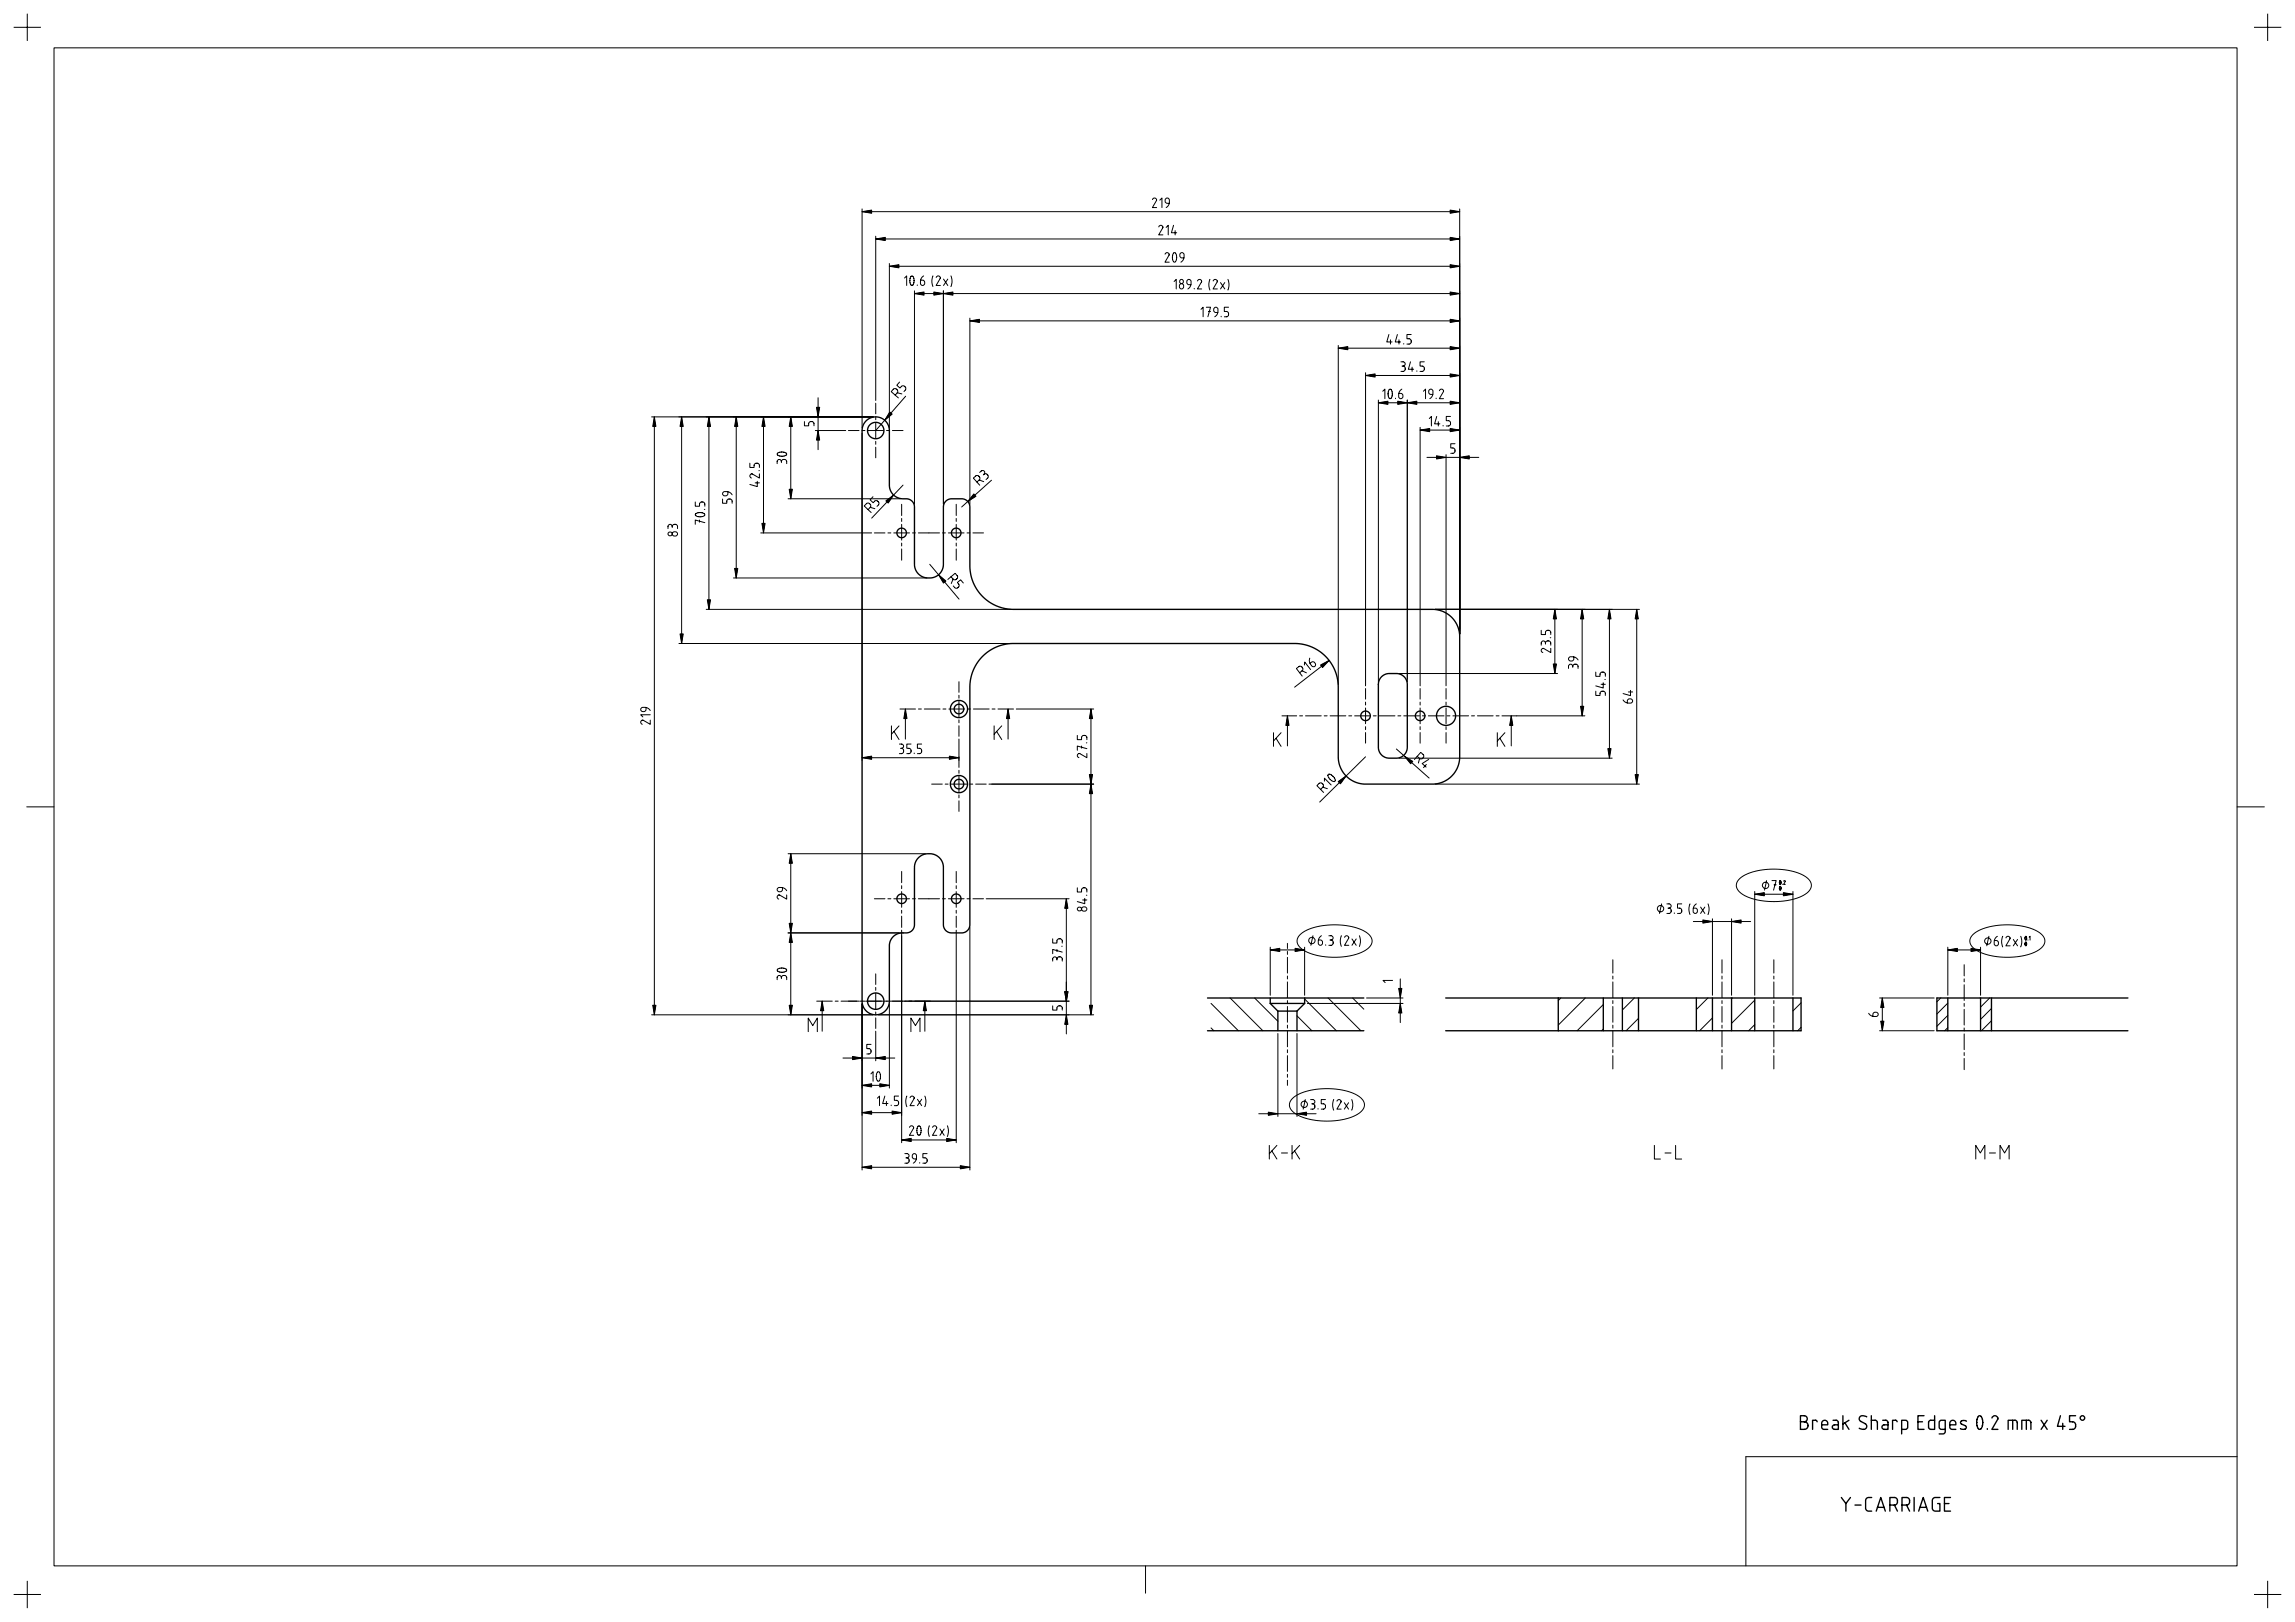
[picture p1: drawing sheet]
<svg xmlns="http://www.w3.org/2000/svg" width="841mm" height="594mm" viewBox="0 0 841 594" stroke-linecap="round" stroke-linejoin="round" font-family="sans-serif">
<g fill="none" stroke="#000" stroke-width=".5">
<path d="M317.4 154.1l2.2-1.2 2.5-.1 2.2 1.2 1.4 2.1 .2 1.5 .1 21.1 .7 1.7 1.4 1.4 1.8 .8 3.4 .3 1 .8 .7 1.1 .1 22.1 .3 1.4 .6 1.3 2.1 1.7 2.7 .4 2.3-.6 1.8-1.7 .8-2.5 .2-22.1 .8-1.3 1.3-.7 4.5-.1 1.1 .2 1.2 1 .6 1.5v22.3l.8 4.4 1.5 3.4 2.4 3 2.9 2.3 3.4 1.6 2.4 .6 2.5 .2h153.7l2.6 .4 2.4 1 1.9 1.5 1.5 1.9 1.1 2.2 .4 2.4v44.9l-.4 2.5-1 2.3-1.5 1.9-1.9 1.5-2.1 1-2.4 .5h-25.9l-3-.7-2.7-1.7-2.4-2.9-1.1-3.6-.1-27-.7-4.4-1.7-3.6-2.5-3.2-3.2-2.3-3.7-1.6-4.1-.5h-103.2l-3 .3-3 .9-3.7 2.2-3 3.1-2.1 3.8-1 4.2-.3 89.5-1 1.4-1.6 .6-4.5-.1-1-.4-.9-.8-.5-1.6v-21.2l-.2-1.5-1.3-2-2-1.2-2.8-.2-2.1 .9-1.5 1.6-.7 2-.2 22.5-.6 1.1-1.1 .7-3.4 .3-1.7 .6-1.3 1.3-.8 1.8-.1 21.3-.2 1.5-1.2 1.9-1.8 1.2-2.2 .3-2.1-.7-1.8-1.8-.7-2.5v-209.1l.4-1.8zM506.3 247.9l1-.8 1.1-.4 4.2 .1 2 1.1 1 2 .1 24.3-.3 1.1-.7 1.1-1 .8-1.2 .4-3.6 .1-1.3-.3-1.6-1.2-.8-1.7-.1-24 .4-1.4zM442.5 377.5h57.3M442.5 365.5h57.3M465.5 365.5v2M465.5 367.5h12.6M465.5 367.5l2.8 2.8M468.3 370.3h7M468.3 370.3v7.2M475.3 370.3v7.2M478.1 365.5v2M478.1 367.5l-2.8 2.8"/>
<path d="M529.8 365.5h130.2v12h-130.2M571 365.5v12M587.5 365.5v12M594.5 365.5v12M600.4 365.5v12M621.6 365.5v12M627.5 365.5v12M634.5 365.5v12M643 365.5v12M657 365.5v12M713.8 365.5v12M725.8 365.5v12"/>
<path d="M729.8 365.5v12M779.8 365.5h-70v12h70M675.3 518.5v5M684.1 518.9a1.68 1.68 0 0 0-2.8 .7l.4 .9 1.8 .9a1.21 1.21 0 0 1 .4 1.8 1.21 1.21 0 0 1-1.8 .2l-.8-.3M685.8 518.5v5M705.1 518.5h-2.3v5h2.3M709 518.5v5h-1.8l-.5-.8 .1-2 .4-.4 1.8-.1M725.1 518.7a1.04 1.04 0 0 1 1.1 .2 1.04 1.04 0 0 1 .3 1l-.1 2.5-.5 1-.6 .1-.6-.8-.3-1.4 .2-1.7zM730 519.4a1.08 1.08 0 0 1 1.3-.9 1.08 1.08 0 0 1 .8 1.3l-2.2 3.7h2.3M755.1 518.5l-1.1 3.9h2.7M760.6 518.5h-2.2v2.2h1.1a1.42 1.42 0 0 1 1.2 1.4 1.42 1.42 0 0 1-1.2 1.4h-1.1M659.8 520.7h1.4a1.39 1.39 0 0 1 1.4 1.4 1.39 1.39 0 0 1-1.4 1.4h-1.4v-5h1.4a1.11 1.11 0 0 1 1.1 1.1 1.11 1.11 0 0 1-1.1 1.1"/>
<path d="M665.9 520.7l-.3-.4-1.4-.1v3.3M667.6 521.9h2.2a1.16 1.16 0 0 0-.8-1.7 1.16 1.16 0 0 0-1.4 1.1l.2 2 2 .2M671.7 520.2l1.5 .1 .5 .7v2.5h-1.4a.83 .83 0 0 1-.8-.8 .83 .83 0 0 1 .8-.8h1.4M676.1 521.1l1.5 2.4M677.6 520.2l-2.3 1.4M685.8 520.2l1.7 .1 .4 .4 .1 2.8M689.9 520.2l1.5 .1 .5 .7v2.5h-1.4a.83 .83 0 0 1-.8-.8 .83 .83 0 0 1 .8-.8h1.4M695.2 520.7l-.3-.4-1.4-.1v3.3M696.9 523.5h1.7l.4-.5 .1-2-.5-.7-1.7-.1v5M702.8 520.7h1.7M712.8 523.5h-1.7l-.4-.5-.1-2 .5-.7 1.7-.1v4.2l-.5 .7-1.7 .1M714.5 521.9h2.2a1.16 1.16 0 0 0-.7-1.7 1.16 1.16 0 0 0-1.5 1.1l.3 2 1.9 .2"/>
<path d="M720.6 520.5l-1.2-.2-.9 .4 .1 .8 1.6 .7a.85 .85 0 0 1 .1 1.1 .85 .85 0 0 1-1.1 .2l-.8-.2M728.3 523.2v.3M735.9 523.5v-3.3h2.5l.6 .2 .2 .6v2.5M737.6 520.2v3.3M740.9 523.5v-3.3h2.5l.6 .2 .2 .6v2.5M742.6 520.2v3.3M748 520.2l2.2 3.3M750.2 520.2l-2.2 3.3M755.9 521.3v2.2M674.8 548.5l1.6 2.2v2.8M678.1 548.5l-1.7 2.2M679.8 551.3h2.2"/>
<path d="M685.9 548.5h-1.5l-.5 .4-.2 .7 .2 3.4 .5 .4 1.5 .1M687.6 553.5l1.6-5 1.7 5M688 552.1h2.4M692.6 551.3h1.6M694.2 551.3a1.42 1.42 0 0 0 1.2-1.4 1.42 1.42 0 0 0-1.2-1.4h-1.6v5M694.2 551.3l1.1 2.2M697 551.3h1.7M698.7 551.3a1.42 1.42 0 0 0 1.1-1.4 1.42 1.42 0 0 0-1.1-1.4h-1.7v5M698.7 551.3l1.1 2.2M701.4 548.5v5M703.1 553.5l1.7-5 1.6 5M703.6 552.1h2.4"/>
<path d="M710.9 548.5h-2l-.7 .7v3.5l.7 .7 2 .1v-2.8h-.8M712.6 550.7h1.6M714.8 548.5h-2.2v5h2.2"/>
<circle cx="320.9" cy="157.7" r="3"/>
<circle cx="330.4" cy="195.2" r="1.75"/>
<circle cx="350.4" cy="195.2" r="1.75"/>
<circle cx="351.4" cy="259.7" r="1.75"/>
<circle cx="351.4" cy="259.7" r="3.1"/>
<circle cx="500.4" cy="262.2" r="1.75"/>
<circle cx="520.4" cy="262.2" r="1.75"/>
<circle cx="529.9" cy="262.2" r="3.5"/>
<circle cx="351.4" cy="287.2" r="1.75"/>
<circle cx="351.4" cy="287.2" r="3.1"/>
<circle cx="330.4" cy="329.2" r="1.75"/>
<circle cx="350.4" cy="329.2" r="1.75"/>
<circle cx="320.9" cy="366.7" r="3"/>
<circle cx="763.1" cy="519.4" r=".83"/>
</g>
<g fill="none" stroke="#000" stroke-width=".37">
<path d="M5 10h10M10 5v10M19.8 17.5h800v556h-800zM826 10h10M831 5v10M315.9 77.5h219M315.9 76.5v80.2M422.3 73.1a.76 .76 0 0 1 .9-.6 .76 .76 0 0 1 .6 .9l-1.5 2.6h1.6M425 73.3l.8-.8v3.5M428.5 74.5h-.8a.88 .88 0 0 1-.9-.8 .88 .88 0 0 1 .7-1 .88 .88 0 0 1 1 .6l-.2 1.7-.9 1M534.9 76.5v155.7M320.9 86.5v60.2"/>
<path d="M320.9 87.5h214M325.9 97.5h209M325.9 96.5v60.2M424.6 83.1a.76 .76 0 0 1 .9-.6 .76 .76 0 0 1 .6 .9l-1.5 2.6h1.6M426.9 93.1a.76 .76 0 0 1 .9-.6 .76 .76 0 0 1 .6 .9l-1.5 2.6h1.6M427.3 83.3l.8-.8v3.5M430.1 82.5l-.8 2.7h1.9M430.1 92.7l.5-.1 .6 1.1-.2 1.6-.6 .7-.5-.4-.2-.8v-1.3zM430.6 84.5v1.5M433.9 94.5h-.8a.88 .88 0 0 1-.9-.8 .88 .88 0 0 1 .7-1 .88 .88 0 0 1 1 .6l-.2 1.7-1 1M331.5 101.8l.8-.7v3.5M333.8 101.2l.6-.1 .5 1.2-.1 1.6-.6 .7-.5-.5-.2-.8v-1.3z"/>
<path d="M335.1 107.5h199.8M335.1 106.5v78.2M336.1 104.4v.2M338.5 101.1a2.34 2.34 0 0 0-.7 3.4 .95 .95 0 0 0 1.1-.8 .95 .95 0 0 0-.8-1.1h-.7M341.9 101.1l-.4 1.9 .4 1.9M343.1 101.6a.76 .76 0 0 1 .9-.5 .76 .76 0 0 1 .5 .9l-1.5 2.6h1.6M345.7 106.5v78.2M345.8 102.2l1.5 2.4M347.3 102.2l-1.5 2.4M348.5 101.1l.4 1.9-.4 1.9M355.4 117.5h179.5M355.4 116.5v68.2"/>
<path d="M430.3 103.1l.7-.8v3.5M432.4 104.1a.86 .86 0 0 1 1.2 .2 .86 .86 0 0 1-.1 1.2 .86 .86 0 0 1-1.2-.1zM436.4 104.3h-.7a.88 .88 0 0 1-.9-.8 .88 .88 0 0 1 .6-1 .88 .88 0 0 1 1.1 .6l-.2 1.7-1 1M437.6 105.6v.2M438.8 102.9a.76 .76 0 0 1 .9-.6 .76 .76 0 0 1 .6 .9l-1.5 2.6h1.6M440.1 113.3l.8-.8v3.5M442.1 112.5h1.5l-1 3.5M442.8 114.1h.8M443.4 102.3l-.4 2 .4 1.9M444.6 102.9a.76 .76 0 0 1 .9-.6 .76 .76 0 0 1 .5 .9l-1.5 2.6h1.6M446.3 114.5h-.7a.88 .88 0 0 1-1-.8 .88 .88 0 0 1 .7-1 .88 .88 0 0 1 1 .6l-.2 1.7-.9 1M447.3 103.5l1.5 2.3"/>
<path d="M447.5 115.8v.2M448.8 103.5l-1.5 2.3M450 102.3l.4 2-.4 1.9M450.2 112.5h-1.5v1.6h.7a.99 .99 0 0 1 .8 1 .99 .99 0 0 1-.8 .9h-.7M329.7 139.9l-1.1 1.2 1.2 1 .5-.6a.99 .99 0 0 1 1.3 .1 .99 .99 0 0 1 .2 1.2l-.5 .6M490.4 127.5h44.5M490.4 126.5v124.2M500.4 136.5v114.7M500.4 137.5h34.5M509 122.5l-.8 2.7h1.9M509.6 124.5v1.5M512.1 122.5l-.8 2.7h1.9"/>
<path d="M512.7 124.5v1.5M513.4 132.5h.8a.78 .78 0 0 1 .7 .8 .78 .78 0 0 1-.7 .8M513.8 134.1h.4M514.2 134.1a.99 .99 0 0 1 .8 1 .99 .99 0 0 1-.8 .9h-.8M514.4 125.8v.2M516.9 132.5l-.8 2.7h2M517.1 122.5h-1.5v1.6h.8a.99 .99 0 0 1 .8 1 .99 .99 0 0 1-.8 .9h-.8M517.5 134.5v1.5M519.2 135.8v.2M521.9 132.5h-1.5v1.6h.8a.99 .99 0 0 1 .8 1 .99 .99 0 0 1-.8 .9h-.8M238.8 152.7h81.1M239.8 152.7v219"/>
<path d="M249.8 152.7v83M259.8 152.7v70.5M269.8 152.7v59M279.8 152.7v42.5M289.8 152.7v30M294.8 154.4v1.6h1.5v-.8a.99 .99 0 0 1 1-.8 .99 .99 0 0 1 1 .8v.8M298.8 157.7h11.1M299.8 145.7v19M310.9 157.7h3.9M315.9 157.7h1.1M315.9 158.7v119.8M318 157.7h5.8"/>
<path d="M320.9 147.7v3.9M320.9 152.6v1.1M320.9 154.8v5.8M324.9 157.7h1.1M327 157.7h3.9M328.8 143.8a.99 .99 0 0 0-.2-1.2 .99 .99 0 0 0-1.2 0l-.8 .8 2.6 2.3M328.8 143.8l-.7 .9M328.8 143.8l1.7 .5M331.9 145.1l-11 12.6M505.1 147.5h29.8M505.1 146.5v103.2M506.7 143.3l.8-.8v3.5"/>
<path d="M509.1 142.7l.5-.1 .6 1.1-.1 1.6-.7 .7-.5-.4-.2-.8v-1.3zM511.4 145.8v.2M513.7 142.5a2.34 2.34 0 0 0-.7 3.5 .95 .95 0 0 0 1.1-.8 .95 .95 0 0 0-.8-1.1h-.7M515.7 146.5v103.2M520.4 156.5v94.7M520.4 157.5h14.5M521.6 143.3l.8-.8v3.5M523.8 153.3l.8-.8v3.5M525.1 144.5h-.8a.88 .88 0 0 1-.9-.8 .88 .88 0 0 1 .7-1 .88 .88 0 0 1 1 .6l-.2 1.7-.9 1M526.3 145.8v.2M526.5 152.5l-.8 2.7h2M527.1 154.5v1.5"/>
<path d="M527.5 143.1a.76 .76 0 0 1 .9-.6 .76 .76 0 0 1 .6 .9l-1.5 2.6h1.5M528.8 155.8v.2M531.6 152.5h-1.6v1.6h.8a.99 .99 0 0 1 .8 1 .99 .99 0 0 1-.8 .9h-.8M274.8 169.7v1.5h1.5v-.8a.99 .99 0 0 1 1-.8 .99 .99 0 0 1 1 .8v.8M276.7 176.9h1.6M277.5 176.3v1.9l-2.7-.8M278.1 172.4h.2M278.3 173.5v1.6l-2.8-1.6a.78 .78 0 0 0-.7 .8 .78 .78 0 0 0 .6 .8M285 166l.8-.4h1.3l.8 .2 .4 .5-.7 .7-1.6 .1-1-.4-.2-.4zM286.3 169a.78 .78 0 0 0-.7-.7 .78 .78 0 0 0-.8 .7v.8M286.3 169a.99 .99 0 0 1 1-.7 .99 .99 0 0 1 1 .7v.8M286.3 169v.4"/>
<path d="M320.9 161.6v1.1M320.9 163.8v3.9M330.9 177.7l-11.5 12.1M358.9 175.8a.99 .99 0 0 0-.1-1.3 .99 .99 0 0 0-1.2-.2l-.9 .8 2.3 2.6M358.9 175.8l-.9 .8M358.9 175.8l1.6 .6M359 173l.6-.5a.78 .78 0 0 1 1.1 .1 .78 .78 0 0 1-.1 1.1M360.6 173.7a.99 .99 0 0 1 1.3 .2 .99 .99 0 0 1 0 1.2l-.6 .5M360.6 173.7l-.3 .2M363.3 175.9l-10.9 9.8M522.9 167.5h19M529.9 166.5v84.7"/>
<path d="M533.2 162.5h-1.6v1.6h.8a.99 .99 0 0 1 .8 1 .99 .99 0 0 1-.8 .9h-.8M246.3 192.8a.78 .78 0 0 0-.7-.8 .78 .78 0 0 0-.8 .8v.8M246.3 192.8a.99 .99 0 0 1 1-.8 .99 .99 0 0 1 1 .8v.8M246.3 192.8v.4M246.6 195a.95 .95 0 0 1 1.4-.2 .95 .95 0 0 1 0 1.5 .95 .95 0 0 1-1.4-.2l-.3-.6zM254.8 183.9v1.5h1.5v-.8a.99 .99 0 0 1 1-.8 .99 .99 0 0 1 1 .8v.8M255 188.2l.8-.4h1.3l.8 .2 .4 .5-.7 .6-1.6 .2-1-.4-.2-.4zM256.3 190.5v.7M258.1 186.6h.2M258.3 191.4l-3.5-.9v1.5M264.8 182.8v1.5h1.5v-.8a.99 .99 0 0 1 1-.7 .99 .99 0 0 1 1 .7v.8M266.7 180.1v.7a.88 .88 0 0 1-.7 1 .88 .88 0 0 1-1-.7 .88 .88 0 0 1 .6-1.1l1.6 .3 1.1 .9"/>
<path d="M278.8 195.2h40.6M288.8 182.7h41.1M318.9 185.8a.99 .99 0 0 0-.1-1.2 .99 .99 0 0 0-1.3-.1l-.8 .8 2.5 2.4M318.9 185.8l-.8 .9M318.9 185.8l1.7 .5M319.9 181.9l-1.1 1.2 1.2 1 .5-.5a.99 .99 0 0 1 1.3 .1 .99 .99 0 0 1 .1 1.2l-.5 .6M320.4 195.2h3.9M325.4 195.2h1.1M327.5 195.2h5.8M330.4 184.7v4.1M330.4 189.9v1.1M330.4 192.1v5.7"/>
<path d="M330.4 198.9v1.1M334.4 195.2h1.1M336.5 195.2h7.8M345.4 195.2h1.1M347.5 195.2h5.8M350.4 184.7v4.1M350.4 189.9v1.1M350.4 192.1v5.7M350.4 198.9v1.1M354.4 195.2h1.1M356.5 195.2h3.9M268.8 211.7h70.9"/>
<path d="M330.4 201.1v4.1M340.7 206.7l10.7 12.7M348.5 211.2l.8 .9M349.3 212.1a.99 .99 0 0 0 1.2 0 .99 .99 0 0 0 .3-1.2l-.8-.9-2.7 2.2M349.3 212.1l-.7 1.6M350.4 201.1v4.1M353 213.5l-1-1.1-1.2 1 .5 .5a.99 .99 0 0 1-.2 1.3 .99 .99 0 0 1-1.3 0l-.5-.6M248.8 235.7h121.6M258.8 223.2h111.6M525.9 223.2h74.9M564.8 230.9v1.5h1.5v-.8a.99 .99 0 0 1 1-.8 .99 .99 0 0 1 1 .8v.8M566.3 235.5a.78 .78 0 0 0-.7-.8 .78 .78 0 0 0-.8 .8v.8"/>
<path d="M566.3 235.5a.99 .99 0 0 1 1-.8 .99 .99 0 0 1 1 .8v.8M566.3 235.5v.4M568.1 233.6h.2M568.3 237.5v1.5l-2.8-1.5a.78 .78 0 0 0-.7 .7 .78 .78 0 0 0 .6 .8M569.8 223.2v23.5M579.8 223.2v39M589.8 223.2v54.5M599.8 223.2v64M236.7 259.1v.8a.88 .88 0 0 1-.7 .9 .88 .88 0 0 1-1-.7 .88 .88 0 0 1 .6-1l1.6 .2 1.1 .9M329.8 259.7h5.7M331.8 259.7v11M336.6 259.7h1"/>
<path d="M338.7 259.7h5.8M345.6 259.7h1M347.7 259.7h5.8M351.4 249.7v3.9M351.4 254.6v1.1M351.4 256.8v5.8M354.6 259.7h1M356.7 259.7h5.8M363.6 259.7h1M365.7 259.7h5.7M369.4 259.7v11M372.4 259.7h28.4"/>
<path d="M399.8 259.7v112M477.2 245.7a.99 .99 0 0 0 0-1.3 .99 .99 0 0 0-1.2-.3l-.9 .8 2.1 2.7M477.2 245.7l-.9 .7M477.2 245.7l1.5 .7M478 243.6l.1-1.1 2.2 2.7M480 241.1a2.34 2.34 0 0 0 1.5 3.1 .95 .95 0 0 0 .4-1.3 .95 .95 0 0 0-1.3-.4l-.5 .5M487.1 241.9l-12.7 9.8M500.4 252.2v3.9M500.4 257.1v1.1M500.4 259.3v5.8M512.7 246.7h58.1M520.4 252.2v3.9"/>
<path d="M520.4 257.1v1.1M520.4 259.3v5.8M529.9 252.2v3.9M529.9 257.1v1.1M529.9 259.3v5.8M576.3 244a.78 .78 0 0 0-.7-.7 .78 .78 0 0 0-.8 .7v.8M576.3 244a.99 .99 0 0 1 1-.7 .99 .99 0 0 1 1 .7v.8M576.3 244v.4M576.7 240.6v.7a.88 .88 0 0 1-.7 1 .88 .88 0 0 1-1-.7 .88 .88 0 0 1 .6-1.1l1.6 .3 1.1 .9M584.8 253.2v1.5h1.5v-.8a.99 .99 0 0 1 1-.8 .99 .99 0 0 1 1 .8v.8M584.8 246.2v1.5h1.5v-.8a.99 .99 0 0 1 1-.8 .99 .99 0 0 1 1 .8v.8M586.7 250.6h1.6"/>
<path d="M587.5 250v2l-2.7-.8M588.1 248.9h.2M594.8 256.4a2.34 2.34 0 0 0 3.4 .6 .95 .95 0 0 0-.8-1 .95 .95 0 0 0-1.1 .7v.8M596.7 253.4h1.6M597.5 252.9v1.9l-2.7-.8M238.3 263.7v1.6l-2.8-1.6a.78 .78 0 0 0-.7 .8 .78 .78 0 0 0 .6 .8M238.3 261.8h-3.5l.8 .8M315.9 277.5h35.5M326.7 265.9v5M327.6 267.9l1.9 3M329.5 265.9l-2.8 3M329.6 272.5h.8a.78 .78 0 0 1 .7 .8 .78 .78 0 0 1-.7 .8"/>
<path d="M330 274.1h.4M330.4 274.1a.99 .99 0 0 1 .8 1 .99 .99 0 0 1-.8 .9h-.8M333.9 272.5h-1.6v1.6h.8a.99 .99 0 0 1 .8 1 .99 .99 0 0 1-.8 .9h-.8M335 275.8v.2M337.7 272.5h-1.5v1.6h.8a.99 .99 0 0 1 .8 1 .99 .99 0 0 1-.8 .9h-.8M351.4 263.6v1.1M351.4 265.8v3.9M351.4 270.7v10.4M364.3 265.9v5M365.2 267.9l1.9 3M367.1 265.9l-2.8 3M394.8 269.4v1.5h1.5v-.8a.99 .99 0 0 1 1-.8 .99 .99 0 0 1 1 .8v.8"/>
<path d="M396.3 273.2v.8M398.1 272.1h.2M398.3 276v1.5l-2.8-1.5a.78 .78 0 0 0-.7 .7 .78 .78 0 0 0 .6 .8M398.3 274.2l-3.5-1v1.6M466.7 268.4v5M467.6 270.4l1.9 3M469.5 268.4l-2.8 3M469.8 262.2h5.4M471.8 262.2v11M476.3 262.2h1M478.4 262.2h5.8M485.3 262.2h1"/>
<path d="M487.4 262.2h5.8M494.3 262.2h1M496.4 262.2h5.8M500.4 266.1v1.1M500.4 268.3v3.9M500.4 277.2l-16.8 16.6M503.3 262.2h1M505.4 262.2h5.8M511.7 274.3l12 10.7M512.3 262.2h1M512.7 277.7h78.1M514.4 262.2h5.8"/>
<path d="M519.4 277l.8 .8M520.2 277.8a.99 .99 0 0 0 1.3-.2 .99 .99 0 0 0 0-1.3l-.9-.7-2.3 2.6M520.2 277.8l-.4 1.7M520.4 266.1v1.1M520.4 268.3v3.9M521.3 262.2h1M522.7 280l-1 1.2M523.4 262.2h5.8M523.6 278.1l-2.4 1.6 1.4 1.3M529.9 266.1v1.1M529.9 268.3v3.9M530.3 262.2h1"/>
<path d="M532.4 262.2h5.8M539.3 262.2h1M541.4 262.2h5.8M548.3 262.2h1M548.7 268.4v5M549.6 270.4l1.9 3M550.4 262.2h30.4M551.5 268.4l-2.8 3M553.8 262.2v11M9.8 295.5h10M341.4 287.2h3.9M346.4 287.2h1.1"/>
<path d="M348.5 287.2h5.8M351.4 282.1v1.1M351.4 284.3v5.8M351.4 291.1v1.1M351.4 293.3v3.9M355.4 287.2h1.1M357.5 287.2h3.9M362.4 287.2h38.4M484.8 288.3a.99 .99 0 0 0-.1-1.2 .99 .99 0 0 0-1.3-.2l-.8 .8 2.4 2.5M484.8 288.3l-.8 .8M484.8 288.3l1.6 .6M485.3 286.1l.1-1.1 2.4 2.5"/>
<path d="M486.7 283.7l.7-.1 1.1 .8 .8 1.1-.1 .6-.7 .1-1.1-.7-.7-1.2zM525.9 287.2h74.9M819.8 295.5h10M288.8 312.7h50.3M289.8 312.7v59M330.4 319.2v4.1M350.4 319.2v4.1M286.7 325.1v.7a.88 .88 0 0 1-.7 1 .88 .88 0 0 1-1-.7 .88 .88 0 0 1 .6-1.1l1.6 .3 1.1 .9M288.3 327.8v1.5l-2.8-1.5a.78 .78 0 0 0-.7 .7 .78 .78 0 0 0 .6 .8M320.4 329.2h3.9M325.4 329.2h1.1M327.5 329.2h5.8"/>
<path d="M330.4 324.4v1.1M330.4 326.6v5.7M330.4 333.4v1.1M330.4 335.6v4.1M334.4 329.2h1.1M336.5 329.2h7.8M345.4 329.2h1.1M347.5 329.2h5.8M350.4 324.4v1.1M350.4 326.6v5.7M350.4 333.4v1.1M350.4 335.6v4.1"/>
<path d="M354.4 329.2h1.1M355.4 339.7v88.8M356.5 329.2h3.9M361.4 329.2h30.4M390.8 329.2v49.5M394.8 325.2v1.5h1.5v-.8a.99 .99 0 0 1 1-.8 .99 .99 0 0 1 1 .8v.8M396.6 332.4a.95 .95 0 0 1 1.4-.2 .95 .95 0 0 1 0 1.4 .95 .95 0 0 1-1.4-.1l-.3-.6zM396.7 329.6h1.6M397.5 329v2l-2.7-.8M398.1 327.9h.2M608.9 331.1l-.8 3.5M610.8 331.1h.8a.78 .78 0 0 1 .8 .7 .78 .78 0 0 1-.8 .8"/>
<path d="M611.2 332.6h.4M611.6 332.6a.99 .99 0 0 1 .8 1 .99 .99 0 0 1-.8 1h-.8M613.6 334.4v.2M616.3 331.1h-1.6v1.5h.8a.99 .99 0 0 1 .8 1 .99 .99 0 0 1-.8 1h-.8M619.3 331.1l-.4 1.9 .4 1.9M620.5 337.5h21M621.6 331.1a2.34 2.34 0 0 0-.7 3.4 .95 .95 0 0 0 1.1-.8 .95 .95 0 0 0-.7-1.1h-.8M623.2 332.2l1.6 2.4M624.8 332.2l-1.6 2.4M625.9 331.1l.4 1.9-.4 1.9M627.5 336.5v28M634.5 336.5v28"/>
<path d="M637.3 322a20.7 20.7 0 0 1 15.1-3.6 15.4 15.4 0 0 1 10.8 4.1 3.4 3.4 0 0 1-1.7 5 25.9 25.9 0 0 1-23.1-.1 3.3 3.3 0 0 1-1.1-5.4zM643 327.5h14M643 326.5v38M647.4 322.5l-.8 3.5M649.3 322.5h1.6l-1 3.5M650.1 324.1h.8M652.2 322.6h.3l.2 .5-.3 .8-.3-.5zM652.2 324.7h.3l.2 .5-.3 .8-.3-.5zM653.2 323.8v.1M653.6 322.8l.3-.3 .3 .3-.6 1.1h.6M657 326.5v38M285 355l.8-.4h1.3l.8 .2 .4 .5-.7 .7-1.6 .1-1-.4-.2-.4z"/>
<path d="M286.3 358a.78 .78 0 0 0-.7-.7 .78 .78 0 0 0-.8 .7v.8M286.3 358a.99 .99 0 0 1 1-.7 .99 .99 0 0 1 1 .7v.8M286.3 358v.4M288.8 341.7h42.3M320.9 356.7v3.9M330.4 340.7v77.8M350.4 340.7v77.8M385.8 343.9v1.5h1.5v-.8a.99 .99 0 0 1 1-.8 .99 .99 0 0 1 1 .8v.8M387.3 351.2a.78 .78 0 0 0-.8-.7 .78 .78 0 0 0-.7 .7v.8M387.3 351.2a.99 .99 0 0 1 1-.8 .99 .99 0 0 1 1 .8v.8M387.3 347.7v.8M387.3 351.2v.4"/>
<path d="M389.1 346.6h.2M389.3 348.7l-3.5-1v1.6M465.5 347.9h12.6M465.5 346.9v17.6M471.8 345.5v1.9M471.8 348.5v1.1M471.8 350.6v5.8M471.8 357.5v1.1M471.8 359.6v5.8M476.4 342.4a20.7 20.7 0 0 1 15-3.6 15.4 15.4 0 0 1 10.8 4.1 3.4 3.4 0 0 1-1.6 5 25.9 25.9 0 0 1-23.2-.1 3.3 3.3 0 0 1-1-5.4zM478.1 346.9v17.6M481.1 342.7l-.7 3.5"/>
<path d="M484.3 342.7a2.34 2.34 0 0 0-.7 3.5 .95 .95 0 0 0 1.1-.8 .95 .95 0 0 0-.8-1.1h-.8M485.8 346v.2M487 342.7h.8a.78 .78 0 0 1 .7 .8 .78 .78 0 0 1-.7 .8M487.4 344.3h.4M487.8 344.3a.99 .99 0 0 1 .8 1 .99 .99 0 0 1-.8 .9h-.8M491.5 342.7l-.3 2 .3 1.9M492.7 343.3a.76 .76 0 0 1 .9-.6 .76 .76 0 0 1 .6 .9l-1.5 2.6h1.6M495.4 343.9l1.6 2.3M497 343.9l-1.6 2.3M498.2 342.7l.3 2-.3 1.9M510.3 359.1h-3.5l.8 .8M513.1 358.5v16"/>
<path d="M591 351.5v4.9M591 357.5v1.1M591 359.6v5.8M631 351.5v4.9M631 357.5v1.1M631 359.6v5.8M650 351.5v4.9M650 357.5v1.1M650 359.6v5.8M713.8 347.9h12M713.8 346.9v17.6M719.8 353.3v4.1"/>
<path d="M719.8 358.5v1.1M722.9 342.4a20.7 20.7 0 0 1 15-3.6 15.4 15.4 0 0 1 10.9 4.1 3.4 3.4 0 0 1-1.7 5 25.9 25.9 0 0 1-23.2-.1 3.3 3.3 0 0 1-1-5.4zM725.8 346.9v17.6M728.8 342.9l-.7 3.5M732 342.9a2.34 2.34 0 0 0-.7 3.5 .95 .95 0 0 0 1.1-.8 .95 .95 0 0 0-.8-1.1h-.8M733.9 342.9l-.4 2 .4 1.9M735.1 343.5a.76 .76 0 0 1 .9-.6 .76 .76 0 0 1 .6 .9l-1.5 2.6h1.5M737.8 344.1l1.5 2.3M739.3 344.1l-1.5 2.3M740.5 342.9l.4 2-.4 1.9M742.2 343h.3l.2 .5-.3 .8-.3-.5zM742.2 345.1h.3l.2 .5-.3 .8-.3-.5z"/>
<path d="M743.2 344.2v.1M743.6 343.2l.3-.3v1.4M238.8 371.7h81.1M296.2 377.9v-5l1.6 2.7 1.7-2.7v5M299.3 366.7h5.7M301.3 366.7v11M306.1 366.7h1M308.2 366.7h6.6M315.1 366.7h1.9M315.9 367.7v60.8M317.2 366.7h6.6M320.9 361.6v1.1"/>
<path d="M320.9 363.8v5.8M320.9 370.6v1.1M320.9 372.8v3.9M320.9 377.7v10.8M321.9 371.7h78.9M324.1 366.7h1.9M325.9 367.7v30.8M326.2 366.7h65.6M333.8 377.9v-5l1.7 2.7 1.6-2.7v5M338.9 366.7v11M385.8 368.4v1.6h1.5v-.8a.99 .99 0 0 1 1-.8 .99 .99 0 0 1 1 .8v.8M443.8 376.5l1 1"/>
<path d="M443.8 367.5l10 10M450.8 365.5l12 12M459.8 365.5l8.5 8.6M468.3 378.5v30.4M471.8 366.5v1.1M471.8 368.6v5.8M471.8 375.5v1.1M471.8 377.6v5.8M475.3 378.5v30.4M475.3 372.1l5.4 5.4M478.1 365.9l11.6 11.6M479.1 367.5h35"/>
<path d="M486.7 365.5l12 12M495.7 365.5l4.1 4.1M500.8 365.5h13.3M572 365.5l-1 1M581 365.5l-10 10M587.5 376.9l-.6 .6M587.5 367.9l-9.6 9.6M591 366.5v1.1M591 368.6v5.8M591 375.5v1.1M591 377.6v5.8M598.9 365.5l-4.4 4.4"/>
<path d="M600.4 373l-4.5 4.5M625.9 365.5l-4.3 4.3M627.5 372.8l-4.6 4.7M631 366.5v1.1M631 368.6v5.8M631 375.5v1.1M631 377.6v5.8M634.9 365.5l-.4 .3M643 375.3l-2.2 2.2M643 366.3l-8.5 8.5M650 366.5v1.1M650 368.6v5.8"/>
<path d="M650 375.5v1.1M650 377.6v5.8M660 376.3l-1.2 1.2M660 367.3l-3 3M684.8 371.1a2.34 2.34 0 0 0 3.4 .7 .95 .95 0 0 0-.8-1.1 .95 .95 0 0 0-1.1 .8v.8M688.8 365.5h20M688.8 377.5h20M689.8 365.5v12M711.2 365.5l-1.4 1.4M713.8 376.4l-1.1 1.1M713.8 371.9l-4 4M713.8 367.4l-4 4"/>
<path d="M719.8 360.7v5.7M719.8 367.5v1.1M719.8 369.7v5.7M719.8 376.5v1.1M719.8 378.7v5.7M729.1 365.5l-3.3 3.4M729.8 373.9l-3.7 3.6M729.8 369.4l-4 4M308.9 387.5h19M315.9 397.5h10M319.2 393.3l.7-.8v3.5M319.2 382.5h-1.6v1.6h.8a.99 .99 0 0 1 .8 1 .99 .99 0 0 1-.8 .9h-.8"/>
<path d="M321.5 392.7l.6-.1 .5 1.1-.1 1.6-.6 .7-.5-.4-.3-.8 .1-1.3zM471.8 384.5v1.1M471.8 386.6v5.8M471.8 393.5v1.1M471.8 395.6v1.9M591 384.5v1.1M591 386.6v4.9M631 384.5v1.1M631 386.6v4.9M650 384.5v1.1M650 386.6v4.9M719.8 385.5v1.1"/>
<path d="M719.8 387.7v4.1M315.9 407.5h14.5M321.5 402.2l.8-.7v3.5M324.2 401.5l-.7 2.7h1.9M324.8 403.4v1.6M326.6 404.8v.2M329.3 401.5h-1.6v1.5h.8a.99 .99 0 0 1 .8 1 .99 .99 0 0 1-.8 1h-.8M330.4 417.5h20M332.3 401.5l-.4 1.9 .4 1.9M333.3 412.9a.76 .76 0 0 1 .9-.6 .76 .76 0 0 1 .6 .9l-1.5 2.6h1.5M333.5 402a.76 .76 0 0 1 .9-.5 .76 .76 0 0 1 .6 .9l-1.5 2.6h1.5M336.2 402.6l1.6 2.4"/>
<path d="M336.4 412.5l.6-.1 .5 1.2-.1 1.5-.6 .7-.5-.4-.3-.8 .1-1.3zM337.8 402.6l-1.6 2.4M338.9 401.5l.4 1.9-.4 1.9M340.6 412.3l-.4 2 .4 1.9M341.8 412.9a.76 .76 0 0 1 .9-.6 .76 .76 0 0 1 .5 .9l-1.5 2.6h1.6M344.5 413.5l1.5 2.3M346 413.5l-1.5 2.3M347.2 412.3l.4 2-.4 1.9M461.3 407.9h21M465.1 419.5v5M467.9 419.5l-2.8 3.1M473.5 419.5v5"/>
<path d="M473.6 402.4a20.7 20.7 0 0 1 15-3.6 15.4 15.4 0 0 1 10.8 4.1 3.4 3.4 0 0 1-1.6 5 25.9 25.9 0 0 1-23.2-.1 3.3 3.3 0 0 1-1-5.4zM476.3 419.5l-2.8 3.1M478.3 402.7l-.7 3.5M480.3 402.7h.8a.78 .78 0 0 1 .7 .8 .78 .78 0 0 1-.7 .8M480.7 404.3h.4M481.1 404.3a.99 .99 0 0 1 .8 1 .99 .99 0 0 1-.8 .9h-.8M483 406v.2M485.7 402.7h-1.5v1.6h.8a.99 .99 0 0 1 .8 1 .99 .99 0 0 1-.8 .9h-.8M488.7 402.7l-.3 2 .3 1.9M489.9 403.3a.76 .76 0 0 1 .9-.6 .76 .76 0 0 1 .6 .9l-1.5 2.6h1.6M492.6 403.9l1.6 2.3M494.2 403.9l-1.6 2.3"/>
<path d="M495.4 402.7l.3 2-.3 1.9M606.3 419.5v5h2.2M614 419.5v5h2.3M315.9 427.5h39.5M331.6 422.5h.8a.78 .78 0 0 1 .7 .8 .78 .78 0 0 1-.7 .8M332 424.1h.4M332.4 424.1a.99 .99 0 0 1 .8 1 .99 .99 0 0 1-.8 .9h-.8M335.8 424.5h-.7a.88 .88 0 0 1-.9-.8 .88 .88 0 0 1 .6-1 .88 .88 0 0 1 1.1 .6l-.2 1.7-1 1M337 425.8v.2M339.7 422.5h-1.5v1.6h.8a.99 .99 0 0 1 .8 1 .99 .99 0 0 1-.8 .9h-.8M466.1 421.6l1.8 2.9M469.6 422.3h2.2"/>
<path d="M474.4 421.6l1.9 2.9M610.1 422.3h2.3M724 424.5v-5l1.7 2.8 1.7-2.8v5M729 422.3h2.3M732.9 424.5v-5l1.7 2.8 1.7-2.8v5M819.8 533.5h-180v40M10 579v10M419.8 573.5v10M831 579v10M5 584h10M826 584h10"/>
<circle cx="433" cy="103.1" r=".74"/>
<circle cx="245.6" cy="195.5" r=".74"/>
<circle cx="395.6" cy="332.9" r=".74"/>
<circle cx="608.5" cy="332.8" r="1.17"/>
<circle cx="647" cy="324.3" r="1.17"/>
<circle cx="480.8" cy="344.5" r="1.17"/>
<circle cx="728.5" cy="344.7" r="1.17"/>
<circle cx="478" cy="404.5" r="1.17"/>
</g>
<g fill="#000">
<path d="M315.9 77.5l3.5-.6v1.2zM531.4 76.9l3.5 .6-3.5 .6zM320.9 87.5l3.5-.6v1.2zM325.9 97.5l3.5-.6v1.2zM531.4 86.9l3.5 .6-3.5 .6zM531.4 96.9l3.5 .6-3.5 .6zM335.1 107.5l3.5-.6v1.2zM345.7 107.5l3.5-.6v1.2zM342.2 106.9l3.5 .6-3.5 .6zM355.4 117.5l3.5-.6v1.2zM531.4 106.9l3.5 .6-3.5 .6zM531.4 116.9l3.5 .6-3.5 .6z"/>
<path d="M490.4 127.5l3.5-.6v1.2zM500.4 137.5l3.5-.6v1.2zM531.4 136.9l3.5 .6-3.5 .6zM531.4 126.9l3.5 .6-3.5 .6zM239.8 152.7l.6 3.5h-1.2zM249.8 152.7l.6 3.5h-1.2zM259.8 152.7l.6 3.5h-1.2zM269.8 152.7l.6 3.5h-1.2zM279.8 152.7l.6 3.5h-1.2zM289.8 152.7l.6 3.5h-1.2zM299.2 149.2h1.2l-.6 3.5zM299.8 157.7l.6 3.5h-1.2z"/>
<path d="M326.1 150.9l.8 .8-2.7 2.2zM505.1 147.5l3.5-.6v1.2zM512.2 146.9l3.5 .6-3.5 .6zM515.7 147.5l3.5-.6v1.2zM520.4 157.5l3.5-.6v1.2zM531.4 156.9l3.5 .6-3.5 .6zM531.4 146.9l3.5 .6-3.5 .6zM526.4 166.9l3.5 .6-3.5 .6zM534.9 167.5l3.5-.6v1.2zM279.2 191.7h1.2l-.6 3.5zM289.2 179.2h1.2l-.6 3.5zM324.6 183.5l2.9-2.2-2 3z"/>
<path d="M356.9 180.9l.7 .9-3 1.9zM269.2 208.2h1.2l-.6 3.5zM343.9 210.5l2.7 2.3-.9 .8zM249.2 232.2h1.2l-.6 3.5zM259.2 219.7h1.2l-.6 3.5zM569.8 223.2l.6 3.5h-1.2zM579.8 223.2l.6 3.5h-1.2zM589.8 223.2l.6 3.5h-1.2zM599.8 223.2l.6 3.5h-1.2zM331.8 259.7l.6 3.5h-1.2zM369.4 259.7l.6 3.5h-1.2zM399.8 259.7l.6 3.5h-1.2z"/>
<path d="M483.9 243.6l3.2-1.7-2.4 2.6zM569.2 243.2h1.2l-.6 3.5zM315.9 277.5l3.5-.6v1.2zM347.9 276.9l3.5 .6-3.5 .6zM471.8 262.2l.6 3.5h-1.2zM514.7 277l3 1.9-.8 .8zM553.8 262.2l.6 3.5h-1.2zM579.2 258.7h1.2l-.6 3.5zM589.2 274.2h1.2l-.6 3.5zM399.8 287.2l.6 3.5h-1.2zM399.2 283.7h1.2l-.6 3.5zM490.4 286.3l2.9-2.1-2.1 2.9z"/>
<path d="M599.2 283.7h1.2l-.6 3.5zM289.8 312.7l.6 3.5h-1.2zM390.8 329.2l.6 3.5h-1.2zM624 336.9l3.5 .6-3.5 .6zM634.5 337.5l3.5-.6v1.2zM643 327.5l3.5-.6v1.2zM653.5 326.9l3.5 .6-3.5 .6zM289.2 338.2h1.2l-.6 3.5zM289.8 341.7l.6 3.5h-1.2zM465.5 347.9l3.5-.6v1.2zM474.6 347.3l3.5 .6-3.5 .6zM713.8 347.9l3.5-.6v1.2z"/>
<path d="M722.3 347.3l3.5 .6-3.5 .6zM239.2 368.2h1.2l-.6 3.5zM289.2 368.2h1.2l-.6 3.5zM301.3 366.7l.6 3.5h-1.2zM338.9 366.7l.6 3.5h-1.2zM390.2 363.2h1.2l-.6 3.5zM390.8 371.7l.6 3.5h-1.2zM399.2 368.2h1.2l-.6 3.5zM513.1 367.5l.6 3.5h-1.1zM512.6 362h1.1l-.6 3.5zM689.8 365.5l.6 3.5h-1.2zM689.2 374h1.2l-.6 3.5z"/>
<path d="M312.4 386.9l3.5 .6-3.5 .6zM315.9 397.5l3.5-.6v1.2zM320.9 387.5l3.5-.6v1.2zM322.4 396.9l3.5 .6-3.5 .6zM315.9 407.5l3.5-.6v1.2zM326.9 406.9l3.5 .6-3.5 .6zM330.4 417.5l3.5-.6v1.2zM346.9 416.9l3.5 .6-3.5 .6zM464.8 407.3l3.5 .6-3.5 .6zM475.3 407.9l3.5-.6v1.2zM315.9 427.5l3.5-.6v1.2zM351.9 426.9l3.5 .6-3.5 .6z"/>
</g>
<g fill="#000" stroke="#000" stroke-width=".37">
<path d="M315.9 77.5l3.5-.6v1.2zM531.4 76.9l3.5 .6-3.5 .6zM320.9 87.5l3.5-.6v1.2zM325.9 97.5l3.5-.6v1.2zM531.4 86.9l3.5 .6-3.5 .6zM531.4 96.9l3.5 .6-3.5 .6zM335.1 107.5l3.5-.6v1.2zM345.7 107.5l3.5-.6v1.2zM342.2 106.9l3.5 .6-3.5 .6zM355.4 117.5l3.5-.6v1.2zM531.4 106.9l3.5 .6-3.5 .6zM531.4 116.9l3.5 .6-3.5 .6z"/>
<path d="M490.4 127.5l3.5-.6v1.2zM500.4 137.5l3.5-.6v1.2zM531.4 136.9l3.5 .6-3.5 .6zM531.4 126.9l3.5 .6-3.5 .6zM239.8 152.7l.6 3.5h-1.2zM249.8 152.7l.6 3.5h-1.2zM259.8 152.7l.6 3.5h-1.2zM269.8 152.7l.6 3.5h-1.2zM279.8 152.7l.6 3.5h-1.2zM289.8 152.7l.6 3.5h-1.2zM299.2 149.2h1.2l-.6 3.5zM299.8 157.7l.6 3.5h-1.2z"/>
<path d="M326.1 150.9l.8 .8-2.7 2.2zM505.1 147.5l3.5-.6v1.2zM512.2 146.9l3.5 .6-3.5 .6zM515.7 147.5l3.5-.6v1.2zM520.4 157.5l3.5-.6v1.2zM531.4 156.9l3.5 .6-3.5 .6zM531.4 146.9l3.5 .6-3.5 .6zM526.4 166.9l3.5 .6-3.5 .6zM534.9 167.5l3.5-.6v1.2zM279.2 191.7h1.2l-.6 3.5zM289.2 179.2h1.2l-.6 3.5zM324.6 183.5l2.9-2.2-2 3z"/>
<path d="M356.9 180.9l.7 .9-3 1.9zM269.2 208.2h1.2l-.6 3.5zM343.9 210.5l2.7 2.3-.9 .8zM249.2 232.2h1.2l-.6 3.5zM259.2 219.7h1.2l-.6 3.5zM569.8 223.2l.6 3.5h-1.2zM579.8 223.2l.6 3.5h-1.2zM589.8 223.2l.6 3.5h-1.2zM599.8 223.2l.6 3.5h-1.2zM331.8 259.7l.6 3.5h-1.2zM369.4 259.7l.6 3.5h-1.2zM399.8 259.7l.6 3.5h-1.2z"/>
<path d="M483.9 243.6l3.2-1.7-2.4 2.6zM569.2 243.2h1.2l-.6 3.5zM315.9 277.5l3.5-.6v1.2zM347.9 276.9l3.5 .6-3.5 .6zM471.8 262.2l.6 3.5h-1.2zM514.7 277l3 1.9-.8 .8zM553.8 262.2l.6 3.5h-1.2zM579.2 258.7h1.2l-.6 3.5zM589.2 274.2h1.2l-.6 3.5zM399.8 287.2l.6 3.5h-1.2zM399.2 283.7h1.2l-.6 3.5zM490.4 286.3l2.9-2.1-2.1 2.9z"/>
<path d="M599.2 283.7h1.2l-.6 3.5zM289.8 312.7l.6 3.5h-1.2zM390.8 329.2l.6 3.5h-1.2zM624 336.9l3.5 .6-3.5 .6zM634.5 337.5l3.5-.6v1.2zM643 327.5l3.5-.6v1.2zM653.5 326.9l3.5 .6-3.5 .6zM289.2 338.2h1.2l-.6 3.5zM289.8 341.7l.6 3.5h-1.2zM465.5 347.9l3.5-.6v1.2zM474.6 347.3l3.5 .6-3.5 .6zM713.8 347.9l3.5-.6v1.2z"/>
<path d="M722.3 347.3l3.5 .6-3.5 .6zM239.2 368.2h1.2l-.6 3.5zM289.2 368.2h1.2l-.6 3.5zM301.3 366.7l.6 3.5h-1.2zM338.9 366.7l.6 3.5h-1.2zM390.2 363.2h1.2l-.6 3.5zM390.8 371.7l.6 3.5h-1.2zM399.2 368.2h1.2l-.6 3.5zM513.1 367.5l.6 3.5h-1.1zM512.6 362h1.1l-.6 3.5zM689.8 365.5l.6 3.5h-1.2zM689.2 374h1.2l-.6 3.5z"/>
<path d="M312.4 386.9l3.5 .6-3.5 .6zM315.9 397.5l3.5-.6v1.2zM320.9 387.5l3.5-.6v1.2zM322.4 396.9l3.5 .6-3.5 .6zM315.9 407.5l3.5-.6v1.2zM326.9 406.9l3.5 .6-3.5 .6zM330.4 417.5l3.5-.6v1.2zM346.9 416.9l3.5 .6-3.5 .6zM464.8 407.3l3.5 .6-3.5 .6zM475.3 407.9l3.5-.6v1.2zM315.9 427.5l3.5-.6v1.2zM351.9 426.9l3.5 .6-3.5 .6z"/>
</g>
</svg>
